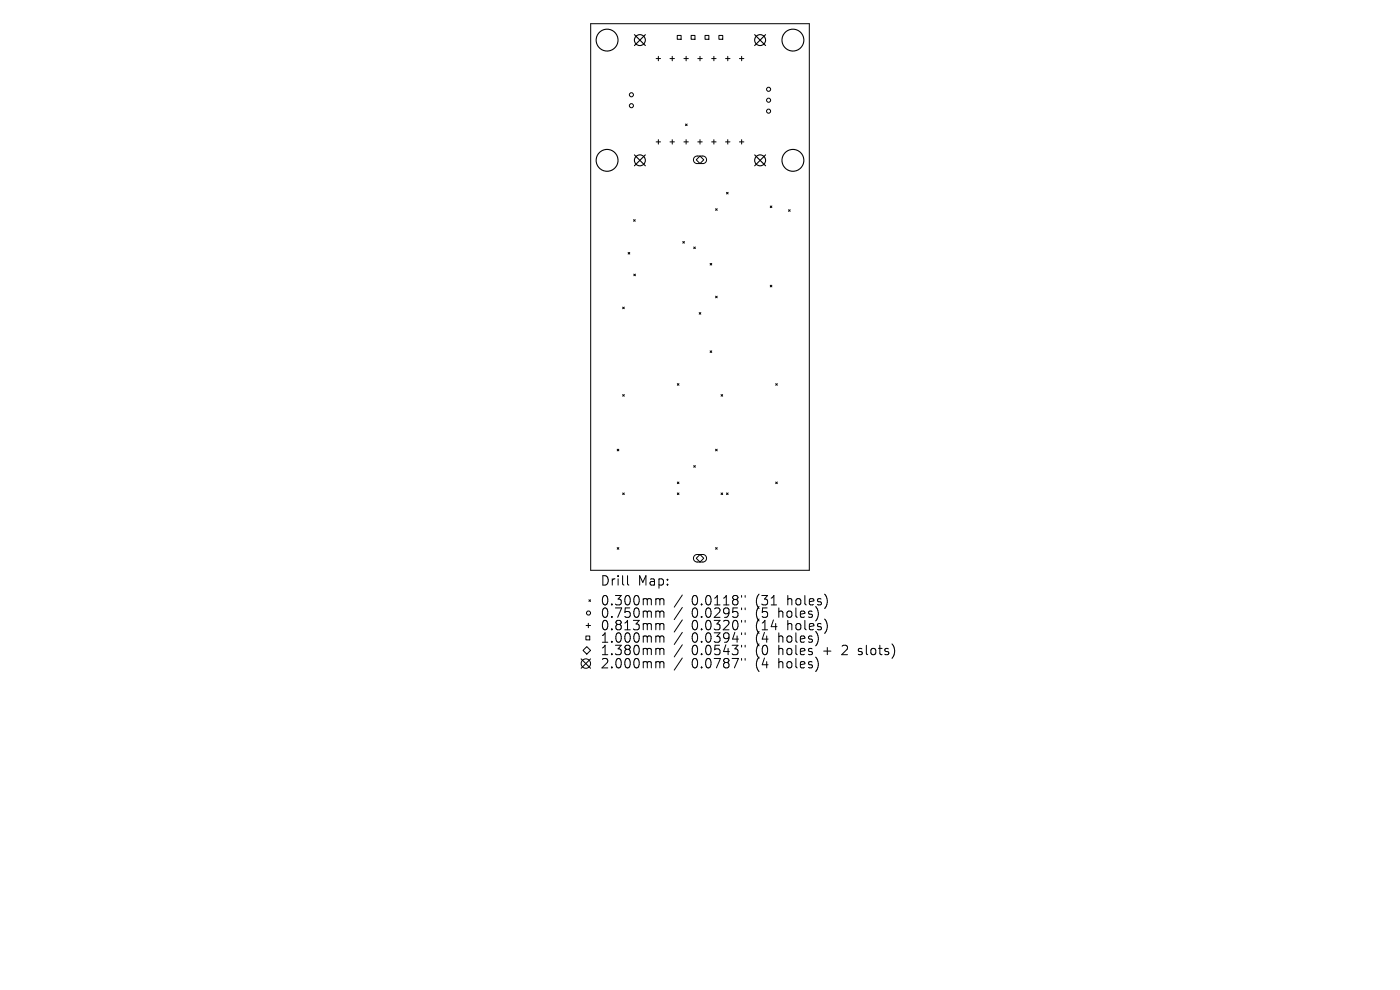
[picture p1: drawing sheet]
<svg xmlns="http://www.w3.org/2000/svg" width="297mm" height="210mm" viewBox="0 0 297 210" stroke-linecap="round" stroke-linejoin="round" font-family="sans-serif">
<defs><g id="words">
<g font-size="2.8">
<text x="127.3" y="124.5">Drill</text>
<text x="135.3" y="124.5">Map:</text>
<text x="127.3" y="128.7">0.300mm</text>
<text x="127.3" y="131.3">0.750mm</text>
<text x="146.7" y="128.7">0.0118&quot;</text>
<text x="146.7" y="131.3">0.0295&quot;</text>
<text x="160.5" y="128.7">(31</text>
<text x="160.5" y="131.3">(5</text>
<text x="165.4" y="131.3">holes)</text>
<text x="167.3" y="128.7">holes)</text>
<text x="127.3" y="134">0.813mm</text>
<text x="127.3" y="136.6">1.000mm</text>
<text x="146.7" y="134">0.0320&quot;</text>
<text x="146.7" y="136.6">0.0394&quot;</text>
<text x="160.5" y="134">(14</text>
<text x="160.5" y="136.6">(4</text>
<text x="165.4" y="136.6">holes)</text>
<text x="167.3" y="134">holes)</text>
<text x="127.3" y="139.3">1.380mm</text>
<text x="127.3" y="142.1">2.000mm</text>
<text x="146.7" y="139.3">0.0543&quot;</text>
<text x="146.7" y="142.1">0.0787&quot;</text>
<text x="160.5" y="139.3">(0</text>
<text x="160.5" y="142.1">(4</text>
<text x="165.4" y="139.3">holes</text>
<text x="165.4" y="142.1">holes)</text>
<text x="175.1" y="139.3">+</text>
<text x="179.3" y="139.3">2</text>
<text x="183" y="139.3">slots)</text>
</g>
</g></defs>
<g fill="none" stroke="#000" stroke-width=".21">
<path d="M125.3 5h46.4v116h-46.4zM139.2 12.4h.9M139.7 12v.9M142.1 12.4h1M142.6 12v.9M143.7 7.5h.8v.8h-.8zM145.1 12.4h.9M145.6 12v.9M146.6 7.5h.8v.8h-.8zM148 12.4h1M148.5 12v.9M149.6 7.5h.8v.8h-.8z"/>
<path d="M151 12.4h.9M151.4 12v.9M152.5 7.5h.8v.8h-.8zM153.9 12.4h1M154.4 12v.9M156.9 12.4h.9M157.3 12v.9M139.2 30.1h.9M139.7 29.6v1M142.1 30.1h1M142.6 29.6v1M145.1 30.1h.9"/>
<path d="M145.4 26.3l.4 .4M145.6 29.6v1M145.8 26.3l-.4 .4M147.3 33.3l.5-.2h1.3a.8 .8 0 0 1 .8 .8 .8 .8 0 0 1-.8 .8h-1.2a.8 .8 0 0 1-.7-.5 .8 .8 0 0 1 .1-.9zM148 30.1h1M148.5 33.1l.8 .8-.8 .8-.8-.8zM148.5 29.6v1M151 30.1h.9M151.4 29.6v1M153.9 30.1h1M154.4 29.6v1M156.9 30.1h.9"/>
<path d="M157.3 29.6v1M133.3 53.6l.3 .3M133.6 53.6l-.3 .3M134.4 46.6l.4 .3M134.5 58.1l.3 .4M134.8 46.6l-.4 .3M134.8 58.1l-.3 .4M144.8 51.2l.4 .4M145.2 51.2l-.4 .4M147.2 52.4l.3 .3M147.5 52.4l-.3 .3M150.6 55.9l.4 .3"/>
<path d="M151 55.9l-.4 .3M151.8 44.3l.4 .3M152.2 44.3l-.4 .3M154.1 40.8l.4 .3M154.5 40.8l-.4 .3M163.4 43.7l.3 .3M163.7 43.7l-.3 .3M167.3 44.5l.3 .3M167.6 44.5l-.3 .3M132.1 65.1l.3 .4M132.4 65.1l-.3 .4M148.3 66.3l.4 .4"/>
<path d="M148.7 66.3l-.4 .4M150.6 74.4l.4 .4M151 74.4l-.4 .4M151.8 62.8l.4 .4M152.2 62.8l-.4 .4M163.4 60.5l.3 .4M163.7 60.5l-.3 .4M130.9 95.3l.4 .3M131.3 95.3l-.4 .3M132.1 83.7l.3 .3M132.4 83.7l-.3 .3M143.7 81.4l.3 .3"/>
<path d="M144 81.4l-.3 .3M147.2 98.8l.3 .3M147.5 98.8l-.3 .3M151.8 95.3l.4 .3M152.2 95.3l-.4 .3M153 83.7l.3 .3M153.3 83.7l-.3 .3M164.6 81.4l.3 .3M164.9 81.4l-.3 .3M130.9 116.2l.4 .3M131.3 116.2l-.4 .3M132.1 104.6l.3 .3"/>
<path d="M132.4 104.6l-.3 .3M143.7 102.3l.3 .3M143.7 104.6l.3 .3M144 102.3l-.3 .3M144 104.6l-.3 .3M147.3 117.9l.5-.3h1.3a.8 .8 0 0 1 .8 .8 .8 .8 0 0 1-.8 .8h-1.2a.8 .8 0 0 1-.7-.5 .8 .8 0 0 1 .1-.8zM147.7 118.4l.8-.8 .8 .8-.8 .8zM151.8 116.2l.4 .3M152.2 116.2l-.4 .3M153 104.6l.3 .3M153.3 104.6l-.3 .3M154.1 104.6l.4 .3"/>
<path d="M154.5 104.6l-.4 .3M164.6 102.3l.3 .3M164.9 102.3l-.3 .3M123.3 139.8l2 2M124.3 134.9h.8v.8h-.8zM124.3 132.7h1M124.5 137.2l.8 .8-.8 .8-.8-.8zM124.8 132.2v1M124.9 127.2l.4 .4M125.3 127.2l-.4 .4M125.3 139.8l-2 2M133.1 122.1v1.7l.3 .3"/>
<path d="M139.4 127h.3l.3 .3M139.4 129.6h.3l.3 .3M139.4 132.3h.3l.3 .3M139.4 134.9l.5 .1 .1 .2M139.4 137.5h.3l.3 .3M140 127.3l.3-.3 .4 .1 .1 1.2M140 127.3v1M140 129.9v1.1M140 132.6v1M140 135.2v1M140 137.8v1.1M140 129.9l.3-.3 .4 .1 .1 1.3"/>
<path d="M140 132.6l.3-.3 .4 .1 .1 1.2M140 135.2l.3-.3 .4 .1 .1 1.2M140 137.8l.3-.3 .4 .1 .1 1.3M144.7 126.2l-1.7 2.6M144.7 128.9l-1.7 2.5M144.7 131.5l-1.7 2.6M144.7 134.1l-1.7 2.6M144.7 136.8l-1.7 2.6M144.7 139.6l-1.7 2.6M157.3 126.3v.4M157.3 129v.3M157.3 131.6v.4"/>
<path d="M157.3 134.2v.4M157.3 136.9v.4M157.3 139.7v.4M158.1 126.3v.4M158.1 129v.3M158.1 131.6v.4M158.1 134.2v.4M158.1 136.9v.4M158.1 139.7v.4M182.1 138.8l.2 .1M182.2 137.6v.5M139.4 140.3l.5 .1 .1 .2"/>
<path d="M140 140.6v1.1M140 140.6l.3-.3 .4 .1 .1 1.3"/>
<circle cx="163.1" cy="18.9" r=".43"/>
<circle cx="133.9" cy="22.4" r=".43"/>
<circle cx="133.9" cy="20.1" r=".43"/>
<circle cx="163.1" cy="21.3" r=".43"/>
<circle cx="163.1" cy="23.6" r=".43"/>
<circle cx="124.8" cy="130" r=".43"/>
<circle cx="124.3" cy="140.8" r="1"/>
</g>
<g fill="none" stroke="#000" stroke-width=".23">
<path d="M134.6 7.3l2.3 2.4M136.9 7.3l-2.3 2.4M160.1 7.3l2.3 2.4M162.4 7.3l-2.3 2.4M134.6 32.9l2.3 2.3M136.9 32.9l-2.3 2.3M160.1 32.9l2.3 2.3M162.4 32.9l-2.3 2.3"/>
<circle cx="128.8" cy="8.5" r="2.32"/>
<circle cx="135.7" cy="8.5" r="1.16"/>
<circle cx="161.3" cy="8.5" r="1.16"/>
<circle cx="168.2" cy="8.5" r="2.32"/>
<circle cx="128.8" cy="34" r="2.32"/>
<circle cx="135.7" cy="34" r="1.16"/>
<circle cx="161.3" cy="34" r="1.16"/>
<circle cx="168.2" cy="34" r="2.32"/>
</g>
<use href="#words"/>
</svg>
